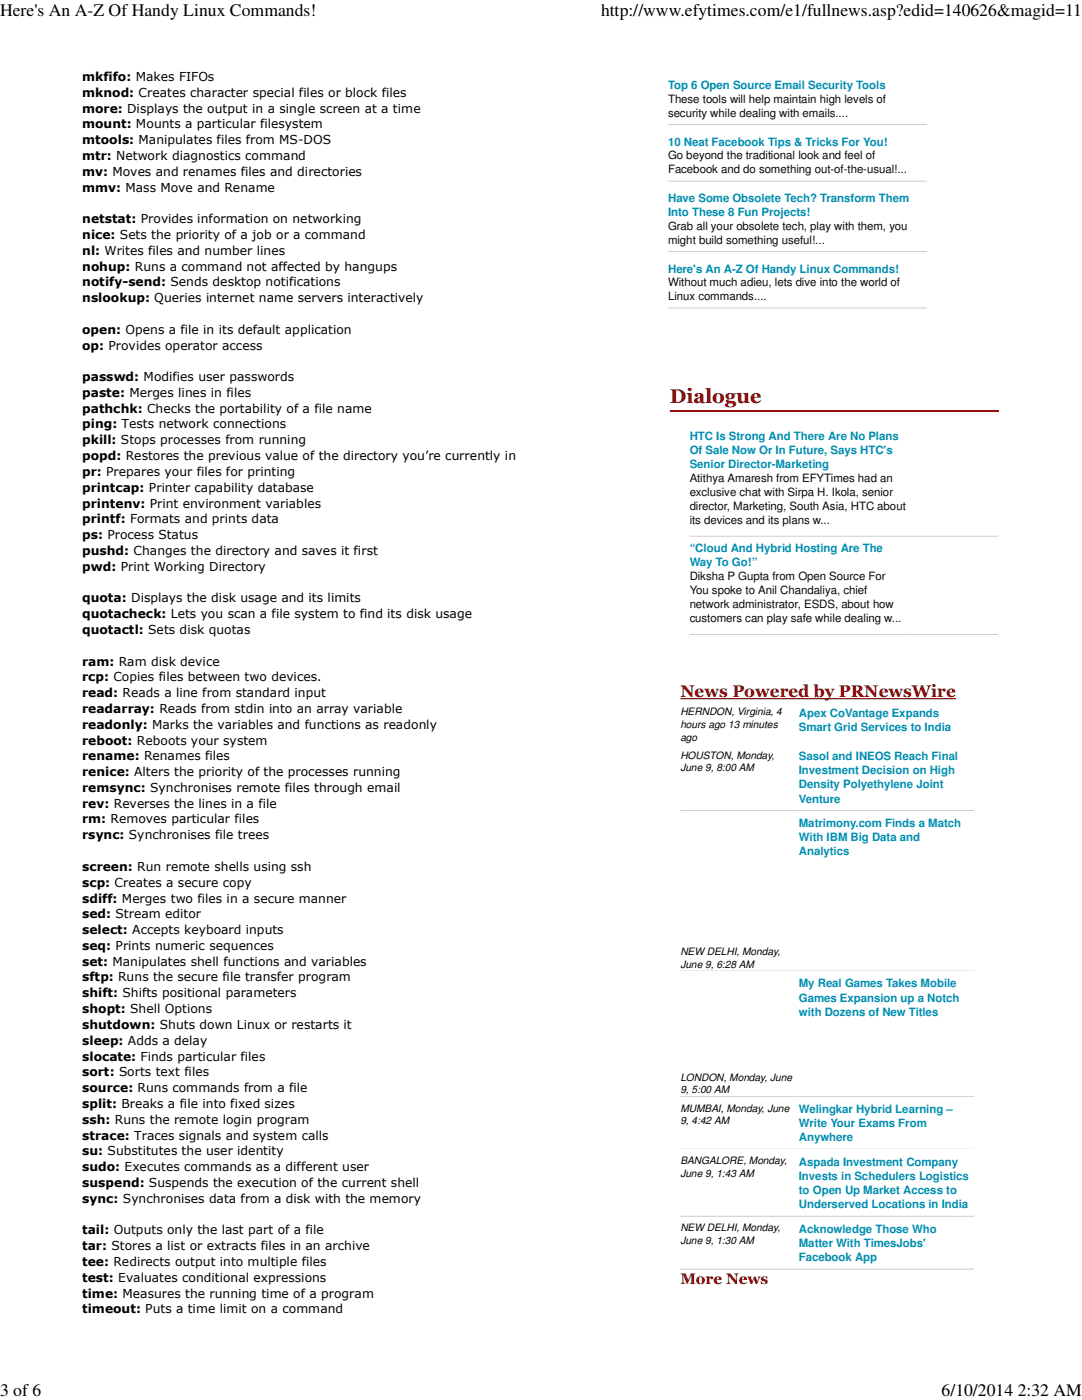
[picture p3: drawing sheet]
<svg xmlns="http://www.w3.org/2000/svg" width="216mm" height="279mm" viewBox="0 0 216 279" stroke-linecap="round" stroke-linejoin="round" font-family="sans-serif">
<defs><g id="words">
<text font-size="4" fill="#8f0000" x="133.7" y="80.5">Dialogue</text>
<g font-size="3.5">
<text x="0" y="3.2">Here's An A-Z Of Handy Linux Commands!</text>
<text x="119.9" y="3.2">http://www.efytimes.com/e1/fullnews.asp?edid=140626&amp;magid=11</text>
<text x="0" y="278.5">3 of 6</text>
<text x="187.9" y="278.5">6/10/2014 2:32 AM</text>
</g>
<text font-size="3.4" fill="#8f0000" x="135.8" y="139">News Powered by PRNewsWire</text>
<text font-size="3" fill="#8f0000" x="135.8" y="256.2">More News</text>
<g font-size="2.5">
<text x="16.4" y="16.2">mkfifo: Makes FIFOs</text>
<text x="16.4" y="19.3">mknod: Creates character special files or block files</text>
<text x="16.4" y="22.5">more: Displays the output in a single screen at a time</text>
<text x="16.4" y="25.6">mount: Mounts a particular filesystem</text>
<text x="16.4" y="28.8">mtools: Manipulates files from MS-DOS</text>
<text x="16.4" y="31.9">mtr: Network diagnostics command</text>
<text x="16.4" y="35.1">mv: Moves and renames files and directories</text>
<text x="16.4" y="38.2">mmv: Mass Move and Rename</text>
<text x="16.4" y="44.5">netstat: Provides information on networking</text>
<text x="16.4" y="47.7">nice: Sets the priority of a job or a command</text>
<text x="16.4" y="50.8">nl: Writes files and number lines</text>
<text x="16.4" y="54">nohup: Runs a command not affected by hangups</text>
<text x="16.4" y="57.2">notify-send: Sends desktop notifications</text>
<text x="16.4" y="60.3">nslookup: Queries internet name servers interactively</text>
<text x="16.4" y="66.6">open: Opens a file in its default application</text>
<text x="16.4" y="69.8">op: Provides operator access</text>
<text x="16.4" y="76.1">passwd: Modifies user passwords</text>
<text x="16.4" y="79.2">paste: Merges lines in files</text>
<text x="16.4" y="82.4">pathchk: Checks the portability of a file name</text>
<text x="16.4" y="85.5">ping: Tests network connections</text>
<text x="16.4" y="88.7">pkill: Stops processes from running</text>
<text x="16.4" y="91.8">popd: Restores the previous value of the directory you’re currently in</text>
<text x="16.4" y="95">pr: Prepares your files for printing</text>
<text x="16.4" y="98.1">printcap: Printer capability database</text>
<text x="16.4" y="101.3">printenv: Print environment variables</text>
<text x="16.4" y="104.4">printf: Formats and prints data</text>
<text x="16.4" y="107.6">ps: Process Status</text>
<text x="16.4" y="110.7">pushd: Changes the directory and saves it first</text>
<text x="16.4" y="113.9">pwd: Print Working Directory</text>
<text x="16.4" y="120.2">quota: Displays the disk usage and its limits</text>
<text x="16.4" y="123.4">quotacheck: Lets you scan a file system to find its disk usage</text>
<text x="16.4" y="126.5">quotactl: Sets disk quotas</text>
<text x="16.4" y="132.8">ram: Ram disk device</text>
<text x="16.4" y="136">rcp: Copies files between two devices.</text>
<text x="16.4" y="139.1">read: Reads a line from standard input</text>
<text x="16.4" y="142.3">readarray: Reads from stdin into an array variable</text>
<text x="16.4" y="145.5">readonly: Marks the variables and functions as readonly</text>
<text x="16.4" y="148.6">reboot: Reboots your system</text>
<text x="16.4" y="151.8">rename: Renames files</text>
<text x="16.4" y="154.9">renice: Alters the priority of the processes running</text>
<text x="16.4" y="158">remsync: Synchronises remote files through email</text>
<text x="16.4" y="161.2">rev: Reverses the lines in a file</text>
<text x="16.4" y="164.3">rm: Removes particular files</text>
<text x="16.4" y="167.5">rsync: Synchronises file trees</text>
<text x="16.4" y="173.8">screen: Run remote shells using ssh</text>
<text x="16.4" y="177">scp: Creates a secure copy</text>
<text x="16.4" y="180.1">sdiff: Merges two files in a secure manner</text>
<text x="16.4" y="183.3">sed: Stream editor</text>
<text x="16.4" y="186.4">select: Accepts keyboard inputs</text>
<text x="16.4" y="189.6">seq: Prints numeric sequences</text>
<text x="16.4" y="192.7">set: Manipulates shell functions and variables</text>
<text x="16.4" y="195.9">sftp: Runs the secure file transfer program</text>
<text x="16.4" y="199.1">shift: Shifts positional parameters</text>
<text x="16.4" y="202.2">shopt: Shell Options</text>
<text x="16.4" y="205.4">shutdown: Shuts down Linux or restarts it</text>
<text x="16.4" y="208.5">sleep: Adds a delay</text>
<text x="16.4" y="211.7">slocate: Finds particular files</text>
<text x="16.4" y="214.8">sort: Sorts text files</text>
<text x="16.4" y="218">source: Runs commands from a file</text>
<text x="16.4" y="221.1">split: Breaks a file into fixed sizes</text>
<text x="16.4" y="224.3">ssh: Runs the remote login program</text>
<text x="16.4" y="227.4">strace: Traces signals and system calls</text>
<text x="16.4" y="230.6">su: Substitutes the user identity</text>
<text x="16.4" y="233.7">sudo: Executes commands as a different user</text>
<text x="16.4" y="236.9">suspend: Suspends the execution of the current shell</text>
<text x="16.4" y="240">sync: Synchronises data from a disk with the memory</text>
<text x="16.4" y="246.3">tail: Outputs only the last part of a file</text>
<text x="16.4" y="249.5">tar: Stores a list or extracts files in an archive</text>
<text x="16.4" y="252.6">tee: Redirects output into multiple files</text>
<text x="16.4" y="255.8">test: Evaluates conditional expressions</text>
<text x="16.4" y="259">time: Measures the running time of a program</text>
<text x="16.4" y="262.1">timeout: Puts a time limit on a command</text>
</g>
<g font-size="2.3" fill="#008eb0">
<text x="133.3" y="17.7">Top 6 Open Source Email Security Tools</text>
<text x="133.3" y="29">10 Neat Facebook Tips &amp; Tricks For You!</text>
<text x="133.3" y="40.3">Have Some Obsolete Tech? Transform Them</text>
<text x="133.3" y="43.1">Into These 8 Fun Projects!</text>
<text x="133.3" y="54.4">Here's An A-Z Of Handy Linux Commands!</text>
<text x="137.6" y="87.9">HTC Is Strong And There Are No Plans</text>
<text x="137.6" y="90.6">Of Sale Now Or In Future, Says HTC's</text>
<text x="137.6" y="93.4">Senior Director-Marketing</text>
<text x="137.6" y="110.2">“Cloud And Hybrid Hosting Are The</text>
<text x="137.6" y="113">Way To Go!”</text>
<text x="159.4" y="143">Apex CoVantage Expands</text>
<text x="159.4" y="145.9">Smart Grid Services to India</text>
<text x="159.4" y="151.7">Sasol and INEOS Reach Final</text>
<text x="159.4" y="154.5">Investment Decision on High</text>
<text x="159.4" y="157.4">Density Polyethylene Joint</text>
<text x="159.4" y="160.2">Venture</text>
<text x="159.4" y="165">Matrimony.com Finds a Match</text>
<text x="159.4" y="167.9">With IBM Big Data and</text>
<text x="159.4" y="170.7">Analytics</text>
<text x="159.4" y="197.1">My Real Games Takes Mobile</text>
<text x="159.4" y="199.9">Games Expansion up a Notch</text>
<text x="159.4" y="202.7">with Dozens of New Titles</text>
<text x="159.4" y="222.1">Welingkar Hybrid Learning –</text>
<text x="159.4" y="225">Write Your Exams From</text>
<text x="159.4" y="227.8">Anywhere</text>
<text x="159.4" y="232.7">Aspada Investment Company</text>
<text x="159.4" y="235.5">Invests in Schedulers Logistics</text>
<text x="159.4" y="238.3">to Open Up Market Access to</text>
<text x="159.4" y="241.2">Underserved Locations in India</text>
<text x="159.4" y="246">Acknowledge Those Who</text>
<text x="159.4" y="248.8">Matter With TimesJobs'</text>
<text x="159.4" y="251.7">Facebook App</text>
</g>
<g font-size="2.3" fill="#080809">
<text x="133.3" y="20.5">These tools will help maintain high levels of</text>
<text x="133.3" y="23.3">security while dealing with emails....</text>
<text x="133.3" y="31.8">Go beyond the traditional look and feel of</text>
<text x="133.3" y="34.6">Facebook and do something out-of-the-usual!...</text>
<text x="133.3" y="45.9">Grab all your obsolete tech, play with them, you</text>
<text x="133.3" y="48.6">might build something useful!...</text>
<text x="133.3" y="57.2">Without much adieu, lets dive into the world of</text>
<text x="133.3" y="59.9">Linux commands....</text>
<text x="137.6" y="96.2">Atithya Amaresh from EFYTimes had an</text>
<text x="137.6" y="99">exclusive chat with Sirpa H. Ikola, senior</text>
<text x="137.6" y="101.7">director, Marketing, South Asia, HTC about</text>
<text x="137.6" y="104.5">its devices and its plans w...</text>
<text x="137.6" y="115.8">Diksha P Gupta from Open Source For</text>
<text x="137.6" y="118.6">You spoke to Anil Chandaliya, chief</text>
<text x="137.6" y="121.4">network administrator, ESDS, about how</text>
<text x="137.6" y="124.1">customers can play safe while dealing w...</text>
</g>
<g font-size="2">
<text x="135.8" y="142.7">HERNDON, Virginia, 4</text>
<text x="135.8" y="145.2">hours ago 13 minutes</text>
<text x="135.8" y="147.8">ago</text>
<text x="135.8" y="151.4">HOUSTON, Monday,</text>
<text x="135.8" y="153.9">June 9, 8:00 AM</text>
<text x="135.8" y="190.7">NEW DELHI, Monday,</text>
<text x="135.8" y="193.2">June 9, 6:28 AM</text>
<text x="135.8" y="215.7">LONDON, Monday, June</text>
<text x="135.8" y="218.2">9, 5:00 AM</text>
<text x="135.8" y="221.8">MUMBAI, Monday, June</text>
<text x="135.8" y="224.4">9, 4:42 AM</text>
<text x="135.8" y="232.4">BANGALORE, Monday,</text>
<text x="135.8" y="234.9">June 9, 1:43 AM</text>
<text x="135.8" y="245.7">NEW DELHI, Monday,</text>
<text x="135.8" y="248.2">June 9, 1:30 AM</text>
</g>
</g></defs>
<path d="M133.3 24.8h51.6M133.3 36.2h51.6M133.3 50.2h51.6M133.3 61.5h51.6" fill="none" stroke="#ccc" stroke-width=".2"/>
<g fill="#fff">
<path d="M200.4 12.7h2.1v57.9h-2.1z"/>
<path d="M132.3 70.6h68.1v2.3h-68.1z"/>
<path d="M132.3 72.9h68.1v2h-68.1z"/>
<path d="M130.3 74.9h2v53.1h-2z"/>
<path d="M133.3 76.2h65.9v50.5h-65.9z"/>
</g>
<path d="M133.6 82.1h65.6" fill="none" stroke="#8f0000" stroke-width=".38"/>
<path d="M137.6 107h61.6M137.6 126.6h61.6" fill="none" stroke="#ccc" stroke-width=".2"/>
<g fill="#fff">
<path d="M200.4 74.9h2.1v53.1h-2.1z"/>
<path d="M132.3 128h68.1v2.3h-68.1z"/>
<path d="M132.3 130.3h68.1v2.1h-68.1z"/>
<path d="M130.3 132.4h2v128h-2z"/>
<path d="M133.9 133.9h65v125h-65z"/>
<path d="M135.7 139.8h58.7v113.5h-58.7z"/>
<path d="M135.7 139.8h22.8v8.7h-22.8z"/>
</g>
<path d="M135.7 148.4h22.8" fill="none" stroke="#ccc" stroke-width=".2"/>
<path d="M158.5 139.8h35.9v8.7h-35.9z" fill="#fff"/>
<path d="M158.5 148.4h35.9" fill="none" stroke="#ccc" stroke-width=".2"/>
<path d="M135.7 148.5h22.8v13.3h-22.8z" fill="#fff"/>
<path d="M135.7 161.8h22.8" fill="none" stroke="#ccc" stroke-width=".2"/>
<path d="M158.5 148.5h35.9v13.3h-35.9z" fill="#fff"/>
<path d="M158.5 161.8h35.9" fill="none" stroke="#ccc" stroke-width=".2"/>
<path d="M135.7 161.8h22.8v32.1h-22.8z" fill="#fff"/>
<path d="M135.7 193.8h22.8" fill="none" stroke="#ccc" stroke-width=".2"/>
<path d="M158.5 161.8h35.9v32.1h-35.9z" fill="#fff"/>
<path d="M158.5 193.8h35.9" fill="none" stroke="#ccc" stroke-width=".2"/>
<path d="M135.7 193.9h22.8v25h-22.8z" fill="#fff"/>
<path d="M135.7 218.9h22.8" fill="none" stroke="#ccc" stroke-width=".2"/>
<path d="M158.5 193.9h35.9v25h-35.9z" fill="#fff"/>
<path d="M158.5 218.9h35.9" fill="none" stroke="#ccc" stroke-width=".2"/>
<path d="M135.7 218.9h22.8v10.5h-22.8z" fill="#fff"/>
<path d="M135.7 229.4h22.8" fill="none" stroke="#ccc" stroke-width=".2"/>
<path d="M158.5 218.9h35.9v10.5h-35.9z" fill="#fff"/>
<path d="M158.5 229.4h35.9" fill="none" stroke="#ccc" stroke-width=".2"/>
<path d="M135.7 229.4h22.8v13.4h-22.8z" fill="#fff"/>
<path d="M135.7 242.7h22.8" fill="none" stroke="#ccc" stroke-width=".2"/>
<path d="M158.5 229.4h35.9v13.4h-35.9z" fill="#fff"/>
<path d="M158.5 242.7h35.9" fill="none" stroke="#ccc" stroke-width=".2"/>
<path d="M135.7 242.8h22.8v10.5h-22.8z" fill="#fff"/>
<path d="M135.7 253.3h22.8" fill="none" stroke="#ccc" stroke-width=".2"/>
<path d="M158.5 242.8h35.9v10.5h-35.9z" fill="#fff"/>
<path d="M158.5 253.3h35.9" fill="none" stroke="#ccc" stroke-width=".2"/>
<g fill="#fff">
<path d="M200.4 132.4h2.1v128h-2.1z"/>
<path d="M132.3 260.4h68.1v2.3h-68.1z"/>
</g>
<path d="M135.8 139.4h55" fill="none" stroke="#8f0000" stroke-width=".21"/>
<use href="#words"/>
</svg>
